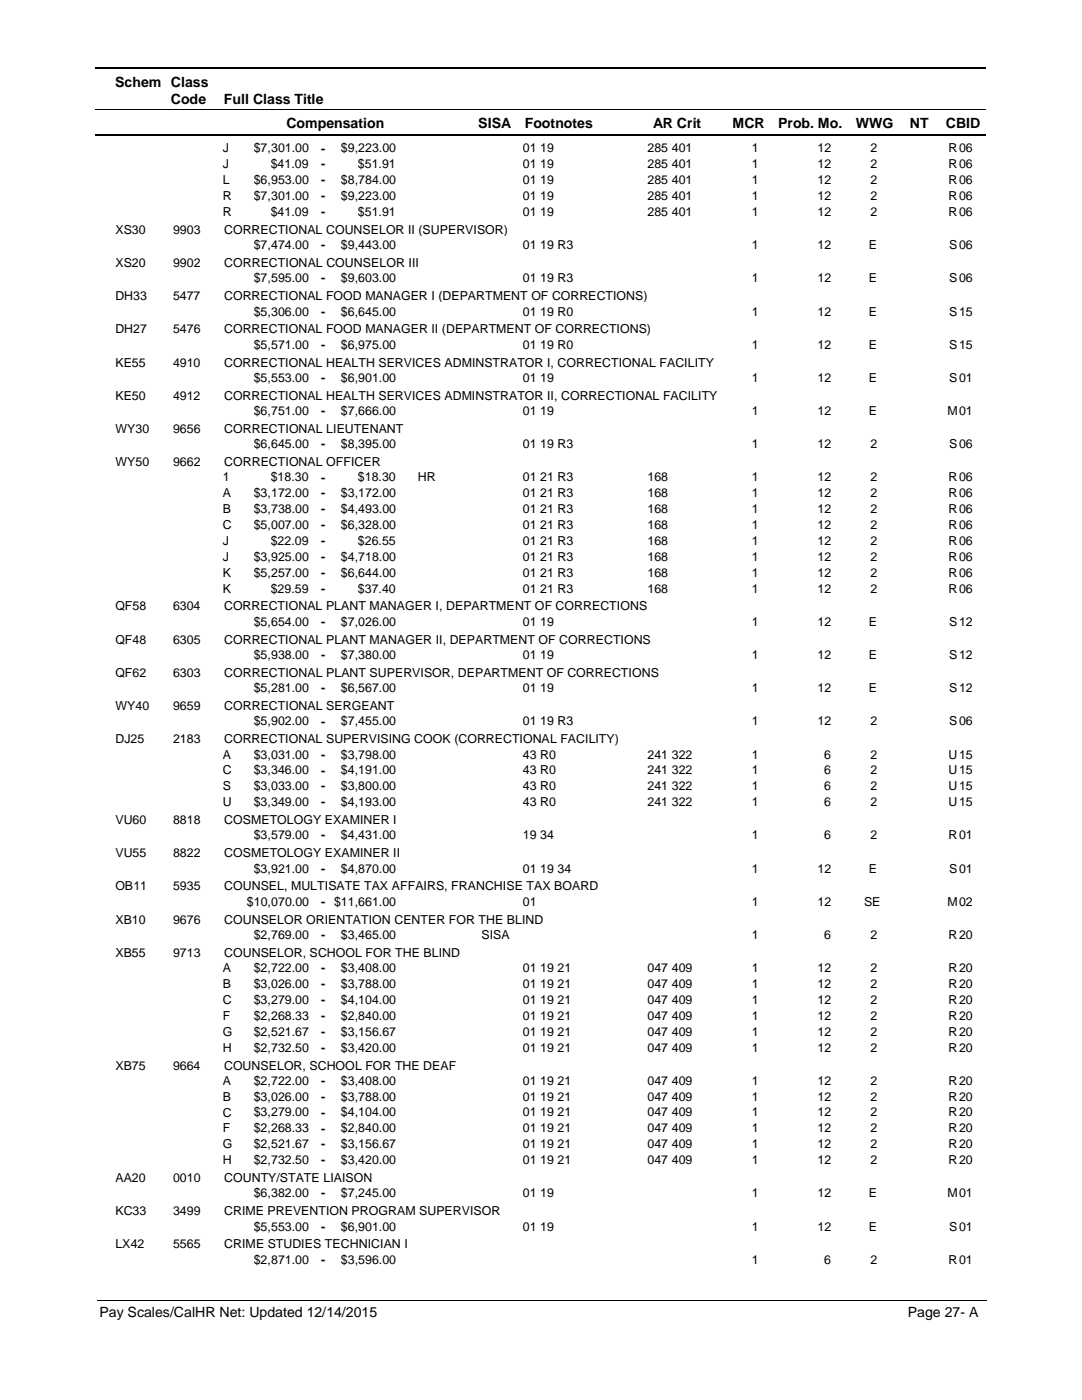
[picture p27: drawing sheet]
<svg xmlns="http://www.w3.org/2000/svg" width="216mm" height="279mm" viewBox="0 0 216 279" stroke-linecap="round" stroke-linejoin="round" font-family="sans-serif">
<defs><g id="words">
<g font-size="2.8">
<text x="23" y="17.3">Schem Class</text>
<text x="34.1" y="20.7">Code</text>
<text x="44.7" y="20.7">Full Class Title</text>
<text x="57.2" y="25.6">Compensation</text>
<text x="95.4" y="25.6">SISA</text>
<text x="104.7" y="25.6">Footnotes</text>
<text x="130.3" y="25.6">AR Crit</text>
<text x="146.2" y="25.6">MCR</text>
<text x="155.3" y="25.6">Prob. Mo.</text>
<text x="170.8" y="25.6">WWG</text>
<text x="181.5" y="25.6">NT</text>
<text x="188.7" y="25.6">CBID</text>
<text x="19.9" y="262.9">Pay Scales/CalHR Net: Updated 12/14/2015</text>
<text x="181.1" y="262.9">Page 27- A</text>
</g>
<g font-size="2.5">
<text x="44.5" y="33.6">J</text>
<text x="44.5" y="30.4">J</text>
<text x="50.6" y="30.4">$7,301.00</text>
<text x="54" y="33.6">$41.09</text>
<text x="64.1" y="30.4">-</text>
<text x="64.1" y="33.6">-</text>
<text x="68" y="30.4">$9,223.00</text>
<text x="71.4" y="33.6">$51.91</text>
<text x="104.3" y="30.4">01 19</text>
<text x="104.3" y="33.6">01 19</text>
<text x="129.2" y="30.4">285 401</text>
<text x="129.2" y="33.6">285 401</text>
<text x="150" y="33.6">1</text>
<text x="150" y="30.4">1</text>
<text x="163.1" y="30.4">12</text>
<text x="163.1" y="33.6">12</text>
<text x="173.7" y="30.4">2</text>
<text x="173.7" y="33.6">2</text>
<text x="189.3" y="33.6">R</text>
<text x="189.3" y="30.4">R</text>
<text x="191.4" y="30.4">06</text>
<text x="191.4" y="33.6">06</text>
<text x="44.5" y="36.8">L</text>
<text x="44.5" y="39.9">R</text>
<text x="50.6" y="36.8">$6,953.00</text>
<text x="50.6" y="39.9">$7,301.00</text>
<text x="64.1" y="36.8">-</text>
<text x="64.1" y="40">-</text>
<text x="68" y="36.8">$8,784.00</text>
<text x="68" y="39.9">$9,223.00</text>
<text x="104.3" y="36.8">01 19</text>
<text x="104.3" y="39.9">01 19</text>
<text x="129.2" y="36.8">285 401</text>
<text x="129.2" y="39.9">285 401</text>
<text x="150" y="39.9">1</text>
<text x="150" y="36.8">1</text>
<text x="163.1" y="36.8">12</text>
<text x="163.1" y="39.9">12</text>
<text x="173.7" y="36.8">2</text>
<text x="173.7" y="39.9">2</text>
<text x="189.3" y="39.9">R</text>
<text x="189.3" y="36.8">R</text>
<text x="191.4" y="36.8">06</text>
<text x="191.4" y="39.9">06</text>
<text x="23" y="46.7">XS30</text>
<text x="34.5" y="46.7">9903</text>
<text x="44.5" y="43.1">R</text>
<text x="44.7" y="46.7">CORRECTIONAL COUNSELOR II (SUPERVISOR)</text>
<text x="54" y="43.1">$41.09</text>
<text x="64.1" y="43.1">-</text>
<text x="71.4" y="43.1">$51.91</text>
<text x="104.3" y="43.1">01 19</text>
<text x="129.2" y="43.1">285 401</text>
<text x="150" y="43.1">1</text>
<text x="163.1" y="43.1">12</text>
<text x="173.7" y="43.1">2</text>
<text x="189.3" y="43.1">R</text>
<text x="191.4" y="43.1">06</text>
<text x="23" y="53.3">XS20</text>
<text x="34.5" y="53.3">9902</text>
<text x="44.7" y="53.3">CORRECTIONAL COUNSELOR III</text>
<text x="50.6" y="49.7">$7,474.00</text>
<text x="64.1" y="49.7">-</text>
<text x="68" y="49.7">$9,443.00</text>
<text x="104.3" y="49.7">01 19 R3</text>
<text x="150" y="49.7">1</text>
<text x="163.1" y="49.7">12</text>
<text x="173.4" y="49.7">E</text>
<text x="189.4" y="49.7">S</text>
<text x="191.4" y="49.7">06</text>
<text x="23" y="59.9">DH33</text>
<text x="34.5" y="59.9">5477</text>
<text x="44.7" y="59.9">CORRECTIONAL FOOD MANAGER I (DEPARTMENT OF CORRECTIONS)</text>
<text x="50.6" y="56.3">$7,595.00</text>
<text x="64.1" y="56.4">-</text>
<text x="68" y="56.3">$9,603.00</text>
<text x="104.3" y="56.3">01 19 R3</text>
<text x="150" y="56.3">1</text>
<text x="163.1" y="56.3">12</text>
<text x="173.4" y="56.3">E</text>
<text x="189.4" y="56.3">S</text>
<text x="191.4" y="56.3">06</text>
<text x="50.6" y="63">$5,306.00</text>
<text x="64.1" y="63">-</text>
<text x="68" y="63">$6,645.00</text>
<text x="104.3" y="63">01 19 R0</text>
<text x="150" y="63">1</text>
<text x="163.1" y="63">12</text>
<text x="173.4" y="63">E</text>
<text x="189.4" y="63">S</text>
<text x="191.4" y="63">15</text>
<text x="23" y="66.5">DH27</text>
<text x="34.5" y="66.5">5476</text>
<text x="44.7" y="66.5">CORRECTIONAL FOOD MANAGER II (DEPARTMENT OF CORRECTIONS)</text>
<text x="50.6" y="69.6">$5,571.00</text>
<text x="64.1" y="69.6">-</text>
<text x="68" y="69.6">$6,975.00</text>
<text x="104.3" y="69.6">01 19 R0</text>
<text x="150" y="69.6">1</text>
<text x="163.1" y="69.6">12</text>
<text x="173.4" y="69.6">E</text>
<text x="189.4" y="69.6">S</text>
<text x="191.4" y="69.6">15</text>
<text x="23" y="73.2">KE55</text>
<text x="34.5" y="73.2">4910</text>
<text x="44.7" y="73.2">CORRECTIONAL HEALTH SERVICES ADMINSTRATOR I, CORRECTIONAL FACILITY</text>
<text x="50.6" y="76.2">$5,553.00</text>
<text x="64.1" y="76.2">-</text>
<text x="68" y="76.2">$6,901.00</text>
<text x="104.3" y="76.2">01 19</text>
<text x="150" y="76.2">1</text>
<text x="163.1" y="76.2">12</text>
<text x="173.4" y="76.2">E</text>
<text x="189.4" y="76.2">S</text>
<text x="191.4" y="76.2">01</text>
<text x="23" y="79.8">KE50</text>
<text x="34.5" y="79.8">4912</text>
<text x="44.7" y="79.8">CORRECTIONAL HEALTH SERVICES ADMINSTRATOR II, CORRECTIONAL FACILITY</text>
<text x="50.6" y="82.8">$6,751.00</text>
<text x="64.1" y="82.9">-</text>
<text x="68" y="82.8">$7,666.00</text>
<text x="104.3" y="82.8">01 19</text>
<text x="150" y="82.8">1</text>
<text x="163.1" y="82.8">12</text>
<text x="173.4" y="82.8">E</text>
<text x="189.1" y="82.8">M</text>
<text x="191.4" y="82.8">01</text>
<text x="23" y="86.4">WY30</text>
<text x="34.5" y="86.4">9656</text>
<text x="44.7" y="86.4">CORRECTIONAL LIEUTENANT</text>
<text x="50.6" y="89.5">$6,645.00</text>
<text x="64.1" y="89.5">-</text>
<text x="68" y="89.5">$8,395.00</text>
<text x="104.3" y="89.5">01 19 R3</text>
<text x="150" y="89.5">1</text>
<text x="163.1" y="89.5">12</text>
<text x="173.7" y="89.5">2</text>
<text x="189.4" y="89.5">S</text>
<text x="191.4" y="89.5">06</text>
<text x="23" y="93">WY50</text>
<text x="34.5" y="93">9662</text>
<text x="44.7" y="93">CORRECTIONAL OFFICER</text>
<text x="44.5" y="96.1">1</text>
<text x="44.5" y="99.2">A</text>
<text x="50.6" y="99.2">$3,172.00</text>
<text x="54" y="96.1">$18.30</text>
<text x="64.1" y="96.1">-</text>
<text x="64.1" y="99.3">-</text>
<text x="68" y="99.2">$3,172.00</text>
<text x="71.4" y="96.1">$18.30</text>
<text x="83.4" y="96.1">HR</text>
<text x="104.3" y="99.2">01 21 R3</text>
<text x="104.3" y="96.1">01 21 R3</text>
<text x="129.2" y="99.2">168</text>
<text x="129.2" y="96.1">168</text>
<text x="150" y="96.1">1</text>
<text x="150" y="99.2">1</text>
<text x="163.1" y="96.1">12</text>
<text x="163.1" y="99.2">12</text>
<text x="173.7" y="99.2">2</text>
<text x="173.7" y="96.1">2</text>
<text x="189.3" y="96.1">R</text>
<text x="189.3" y="99.2">R</text>
<text x="191.4" y="96.1">06</text>
<text x="191.4" y="99.2">06</text>
<text x="44.5" y="102.4">B</text>
<text x="44.5" y="105.6">C</text>
<text x="50.6" y="102.4">$3,738.00</text>
<text x="50.6" y="105.6">$5,007.00</text>
<text x="64.1" y="102.4">-</text>
<text x="64.1" y="105.6">-</text>
<text x="68" y="105.6">$6,328.00</text>
<text x="68" y="102.4">$4,493.00</text>
<text x="104.3" y="105.6">01 21 R3</text>
<text x="104.3" y="102.4">01 21 R3</text>
<text x="129.2" y="105.6">168</text>
<text x="129.2" y="102.4">168</text>
<text x="150" y="102.4">1</text>
<text x="150" y="105.6">1</text>
<text x="163.1" y="102.4">12</text>
<text x="163.1" y="105.6">12</text>
<text x="173.7" y="105.6">2</text>
<text x="173.7" y="102.4">2</text>
<text x="189.3" y="102.4">R</text>
<text x="189.3" y="105.6">R</text>
<text x="191.4" y="102.4">06</text>
<text x="191.4" y="105.6">06</text>
<text x="44.5" y="108.8">J</text>
<text x="44.5" y="111.9">J</text>
<text x="50.6" y="111.9">$3,925.00</text>
<text x="54" y="108.8">$22.09</text>
<text x="64.1" y="108.8">-</text>
<text x="64.1" y="112">-</text>
<text x="68" y="111.9">$4,718.00</text>
<text x="71.4" y="108.8">$26.55</text>
<text x="104.3" y="111.9">01 21 R3</text>
<text x="104.3" y="108.8">01 21 R3</text>
<text x="129.2" y="111.9">168</text>
<text x="129.2" y="108.8">168</text>
<text x="150" y="108.8">1</text>
<text x="150" y="111.9">1</text>
<text x="163.1" y="108.8">12</text>
<text x="163.1" y="111.9">12</text>
<text x="173.7" y="111.9">2</text>
<text x="173.7" y="108.8">2</text>
<text x="189.3" y="108.8">R</text>
<text x="189.3" y="111.9">R</text>
<text x="191.4" y="108.8">06</text>
<text x="191.4" y="111.9">06</text>
<text x="44.5" y="115.1">K</text>
<text x="44.5" y="118.3">K</text>
<text x="50.6" y="115.1">$5,257.00</text>
<text x="54" y="118.3">$29.59</text>
<text x="64.1" y="115.1">-</text>
<text x="64.1" y="118.3">-</text>
<text x="68" y="115.1">$6,644.00</text>
<text x="71.4" y="118.3">$37.40</text>
<text x="104.3" y="115.1">01 21 R3</text>
<text x="104.3" y="118.3">01 21 R3</text>
<text x="129.2" y="115.1">168</text>
<text x="129.2" y="118.3">168</text>
<text x="150" y="118.3">1</text>
<text x="150" y="115.1">1</text>
<text x="163.1" y="115.1">12</text>
<text x="163.1" y="118.3">12</text>
<text x="173.7" y="115.1">2</text>
<text x="173.7" y="118.3">2</text>
<text x="189.3" y="118.3">R</text>
<text x="189.3" y="115.1">R</text>
<text x="191.4" y="115.1">06</text>
<text x="191.4" y="118.3">06</text>
<text x="23" y="121.8">QF58</text>
<text x="34.5" y="121.8">6304</text>
<text x="44.7" y="121.8">CORRECTIONAL PLANT MANAGER I, DEPARTMENT OF CORRECTIONS</text>
<text x="50.6" y="124.9">$5,654.00</text>
<text x="64.1" y="124.9">-</text>
<text x="68" y="124.9">$7,026.00</text>
<text x="104.3" y="124.9">01 19</text>
<text x="150" y="124.9">1</text>
<text x="163.1" y="124.9">12</text>
<text x="173.4" y="124.9">E</text>
<text x="189.4" y="124.9">S</text>
<text x="191.4" y="124.9">12</text>
<text x="23" y="128.5">QF48</text>
<text x="34.5" y="128.5">6305</text>
<text x="44.7" y="128.5">CORRECTIONAL PLANT MANAGER II, DEPARTMENT OF CORRECTIONS</text>
<text x="50.6" y="131.5">$5,938.00</text>
<text x="64.1" y="131.5">-</text>
<text x="68" y="131.5">$7,380.00</text>
<text x="104.3" y="131.5">01 19</text>
<text x="150" y="131.5">1</text>
<text x="163.1" y="131.5">12</text>
<text x="173.4" y="131.5">E</text>
<text x="189.4" y="131.5">S</text>
<text x="191.4" y="131.5">12</text>
<text x="23" y="135.1">QF62</text>
<text x="34.5" y="135.1">6303</text>
<text x="44.7" y="135.1">CORRECTIONAL PLANT SUPERVISOR, DEPARTMENT OF CORRECTIONS</text>
<text x="23" y="141.7">WY40</text>
<text x="34.5" y="141.7">9659</text>
<text x="44.7" y="141.7">CORRECTIONAL SERGEANT</text>
<text x="50.6" y="138.1">$5,281.00</text>
<text x="64.1" y="138.2">-</text>
<text x="68" y="138.1">$6,567.00</text>
<text x="104.3" y="138.1">01 19</text>
<text x="150" y="138.1">1</text>
<text x="163.1" y="138.1">12</text>
<text x="173.4" y="138.1">E</text>
<text x="189.4" y="138.1">S</text>
<text x="191.4" y="138.1">12</text>
<text x="23" y="148.3">DJ25</text>
<text x="34.5" y="148.3">2183</text>
<text x="44.7" y="148.3">CORRECTIONAL SUPERVISING COOK (CORRECTIONAL FACILITY)</text>
<text x="50.6" y="144.8">$5,902.00</text>
<text x="64.1" y="144.8">-</text>
<text x="68" y="144.8">$7,455.00</text>
<text x="104.3" y="144.8">01 19 R3</text>
<text x="150" y="144.8">1</text>
<text x="163.1" y="144.8">12</text>
<text x="173.7" y="144.8">2</text>
<text x="189.4" y="144.8">S</text>
<text x="191.4" y="144.8">06</text>
<text x="44.5" y="154.6">C</text>
<text x="44.5" y="151.4">A</text>
<text x="50.6" y="151.4">$3,031.00</text>
<text x="50.6" y="154.6">$3,346.00</text>
<text x="64.1" y="151.4">-</text>
<text x="64.1" y="154.6">-</text>
<text x="68" y="151.4">$3,798.00</text>
<text x="68" y="154.6">$4,191.00</text>
<text x="104.3" y="151.4">43 R0</text>
<text x="104.3" y="154.6">43 R0</text>
<text x="129.2" y="151.4">241 322</text>
<text x="129.2" y="154.6">241 322</text>
<text x="150" y="151.4">1</text>
<text x="150" y="154.6">1</text>
<text x="164.5" y="151.4">6</text>
<text x="164.5" y="154.6">6</text>
<text x="173.7" y="151.4">2</text>
<text x="173.7" y="154.6">2</text>
<text x="189.3" y="151.4">U</text>
<text x="189.3" y="154.6">U</text>
<text x="191.4" y="151.4">15</text>
<text x="191.4" y="154.6">15</text>
<text x="44.5" y="157.7">S</text>
<text x="44.5" y="160.9">U</text>
<text x="50.6" y="157.7">$3,033.00</text>
<text x="50.6" y="160.9">$3,349.00</text>
<text x="64.1" y="157.8">-</text>
<text x="64.1" y="160.9">-</text>
<text x="68" y="157.7">$3,800.00</text>
<text x="68" y="160.9">$4,193.00</text>
<text x="104.3" y="157.7">43 R0</text>
<text x="104.3" y="160.9">43 R0</text>
<text x="129.2" y="157.7">241 322</text>
<text x="129.2" y="160.9">241 322</text>
<text x="150" y="157.7">1</text>
<text x="150" y="160.9">1</text>
<text x="164.5" y="157.7">6</text>
<text x="164.5" y="160.9">6</text>
<text x="173.7" y="157.7">2</text>
<text x="173.7" y="160.9">2</text>
<text x="189.3" y="157.7">U</text>
<text x="189.3" y="160.9">U</text>
<text x="191.4" y="157.7">15</text>
<text x="191.4" y="160.9">15</text>
<text x="23" y="164.5">VU60</text>
<text x="34.5" y="164.5">8818</text>
<text x="44.7" y="164.5">COSMETOLOGY EXAMINER I</text>
<text x="50.6" y="167.5">$3,579.00</text>
<text x="64.1" y="167.5">-</text>
<text x="68" y="167.5">$4,431.00</text>
<text x="104.3" y="167.5">19 34</text>
<text x="150" y="167.5">1</text>
<text x="164.5" y="167.5">6</text>
<text x="173.7" y="167.5">2</text>
<text x="189.3" y="167.5">R</text>
<text x="191.4" y="167.5">01</text>
<text x="23" y="171.1">VU55</text>
<text x="34.5" y="171.1">8822</text>
<text x="44.7" y="171.1">COSMETOLOGY EXAMINER II</text>
<text x="23" y="177.7">OB11</text>
<text x="34.5" y="177.7">5935</text>
<text x="44.7" y="177.7">COUNSEL, MULTISATE TAX AFFAIRS, FRANCHISE TAX BOARD</text>
<text x="50.6" y="174.1">$3,921.00</text>
<text x="64.1" y="174.2">-</text>
<text x="68" y="174.1">$4,870.00</text>
<text x="104.3" y="174.1">01 19 34</text>
<text x="150" y="174.1">1</text>
<text x="163.1" y="174.1">12</text>
<text x="173.4" y="174.1">E</text>
<text x="189.4" y="174.1">S</text>
<text x="191.4" y="174.1">01</text>
<text x="23" y="184.3">XB10</text>
<text x="34.5" y="184.3">9676</text>
<text x="44.7" y="184.3">COUNSELOR ORIENTATION CENTER FOR THE BLIND</text>
<text x="49.3" y="180.8">$10,070.00</text>
<text x="64.1" y="180.8">- $11,661.00</text>
<text x="104.3" y="180.8">01</text>
<text x="150" y="180.8">1</text>
<text x="163.1" y="180.8">12</text>
<text x="172.4" y="180.8">SE</text>
<text x="189.1" y="180.8">M</text>
<text x="191.4" y="180.8">02</text>
<text x="23" y="190.9">XB55</text>
<text x="34.5" y="190.9">9713</text>
<text x="44.7" y="190.9">COUNSELOR, SCHOOL FOR THE BLIND</text>
<text x="50.6" y="187.4">$2,769.00</text>
<text x="64.1" y="187.4">-</text>
<text x="68" y="187.4">$3,465.00</text>
<text x="96.1" y="187.4">SISA</text>
<text x="150" y="187.4">1</text>
<text x="164.5" y="187.4">6</text>
<text x="173.7" y="187.4">2</text>
<text x="189.3" y="187.4">R</text>
<text x="191.4" y="187.4">20</text>
<text x="44.5" y="194">A</text>
<text x="44.5" y="197.2">B</text>
<text x="50.6" y="194">$2,722.00</text>
<text x="50.6" y="197.2">$3,026.00</text>
<text x="64.1" y="194">-</text>
<text x="64.1" y="197.2">-</text>
<text x="68" y="194">$3,408.00</text>
<text x="68" y="197.2">$3,788.00</text>
<text x="104.3" y="194">01 19 21</text>
<text x="104.3" y="197.2">01 19 21</text>
<text x="129.2" y="194">047 409</text>
<text x="129.2" y="197.2">047 409</text>
<text x="150" y="194">1</text>
<text x="150" y="197.2">1</text>
<text x="163.1" y="194">12</text>
<text x="163.1" y="197.2">12</text>
<text x="173.7" y="194">2</text>
<text x="173.7" y="197.2">2</text>
<text x="189.3" y="194">R</text>
<text x="189.3" y="197.2">R</text>
<text x="191.4" y="194">20</text>
<text x="191.4" y="197.2">20</text>
<text x="44.5" y="200.3">C</text>
<text x="44.5" y="203.5">F</text>
<text x="50.6" y="200.3">$3,279.00</text>
<text x="50.6" y="203.5">$2,268.33</text>
<text x="64.1" y="200.4">-</text>
<text x="64.1" y="203.6">-</text>
<text x="68" y="200.3">$4,104.00</text>
<text x="68" y="203.5">$2,840.00</text>
<text x="104.3" y="200.3">01 19 21</text>
<text x="104.3" y="203.5">01 19 21</text>
<text x="129.2" y="200.3">047 409</text>
<text x="129.2" y="203.5">047 409</text>
<text x="150" y="200.3">1</text>
<text x="150" y="203.5">1</text>
<text x="163.1" y="200.3">12</text>
<text x="163.1" y="203.5">12</text>
<text x="173.7" y="200.3">2</text>
<text x="173.7" y="203.5">2</text>
<text x="189.3" y="200.3">R</text>
<text x="189.3" y="203.5">R</text>
<text x="191.4" y="200.3">20</text>
<text x="191.4" y="203.5">20</text>
<text x="44.5" y="206.7">G</text>
<text x="44.5" y="209.9">H</text>
<text x="50.6" y="206.7">$2,521.67</text>
<text x="50.6" y="209.9">$2,732.50</text>
<text x="64.1" y="206.7">-</text>
<text x="64.1" y="209.9">-</text>
<text x="68" y="209.9">$3,420.00</text>
<text x="68" y="206.7">$3,156.67</text>
<text x="104.3" y="209.9">01 19 21</text>
<text x="104.3" y="206.7">01 19 21</text>
<text x="129.2" y="209.9">047 409</text>
<text x="129.2" y="206.7">047 409</text>
<text x="150" y="206.7">1</text>
<text x="150" y="209.9">1</text>
<text x="163.1" y="206.7">12</text>
<text x="163.1" y="209.9">12</text>
<text x="173.7" y="209.9">2</text>
<text x="173.7" y="206.7">2</text>
<text x="189.3" y="206.7">R</text>
<text x="189.3" y="209.9">R</text>
<text x="191.4" y="206.7">20</text>
<text x="191.4" y="209.9">20</text>
<text x="23" y="213.4">XB75</text>
<text x="34.5" y="213.4">9664</text>
<text x="44.7" y="213.4">COUNSELOR, SCHOOL FOR THE DEAF</text>
<text x="44.5" y="219.6">B</text>
<text x="44.5" y="216.5">A</text>
<text x="50.6" y="216.5">$2,722.00</text>
<text x="50.6" y="219.6">$3,026.00</text>
<text x="64.1" y="216.5">-</text>
<text x="64.1" y="219.7">-</text>
<text x="68" y="216.5">$3,408.00</text>
<text x="68" y="219.6">$3,788.00</text>
<text x="104.3" y="216.5">01 19 21</text>
<text x="104.3" y="219.6">01 19 21</text>
<text x="129.2" y="216.5">047 409</text>
<text x="129.2" y="219.6">047 409</text>
<text x="150" y="216.5">1</text>
<text x="150" y="219.6">1</text>
<text x="163.1" y="216.5">12</text>
<text x="163.1" y="219.6">12</text>
<text x="173.7" y="216.5">2</text>
<text x="173.7" y="219.6">2</text>
<text x="189.3" y="216.5">R</text>
<text x="189.3" y="219.6">R</text>
<text x="191.4" y="216.5">20</text>
<text x="191.4" y="219.6">20</text>
<text x="44.5" y="222.8">C</text>
<text x="44.5" y="226">F</text>
<text x="50.6" y="222.8">$3,279.00</text>
<text x="50.6" y="226">$2,268.33</text>
<text x="64.1" y="222.8">-</text>
<text x="64.1" y="226">-</text>
<text x="68" y="222.8">$4,104.00</text>
<text x="68" y="226">$2,840.00</text>
<text x="104.3" y="222.8">01 19 21</text>
<text x="104.3" y="226">01 19 21</text>
<text x="129.2" y="222.8">047 409</text>
<text x="129.2" y="226">047 409</text>
<text x="150" y="222.8">1</text>
<text x="150" y="226">1</text>
<text x="163.1" y="222.8">12</text>
<text x="163.1" y="226">12</text>
<text x="173.7" y="222.8">2</text>
<text x="173.7" y="226">2</text>
<text x="189.3" y="222.8">R</text>
<text x="189.3" y="226">R</text>
<text x="191.4" y="222.8">20</text>
<text x="191.4" y="226">20</text>
<text x="44.5" y="229.2">G</text>
<text x="44.5" y="232.3">H</text>
<text x="50.6" y="229.2">$2,521.67</text>
<text x="50.6" y="232.3">$2,732.50</text>
<text x="64.1" y="229.2">-</text>
<text x="64.1" y="232.4">-</text>
<text x="68" y="229.2">$3,156.67</text>
<text x="68" y="232.3">$3,420.00</text>
<text x="104.3" y="229.2">01 19 21</text>
<text x="104.3" y="232.3">01 19 21</text>
<text x="129.2" y="229.2">047 409</text>
<text x="129.2" y="232.3">047 409</text>
<text x="150" y="232.3">1</text>
<text x="150" y="229.2">1</text>
<text x="163.1" y="229.2">12</text>
<text x="163.1" y="232.3">12</text>
<text x="173.7" y="229.2">2</text>
<text x="173.7" y="232.3">2</text>
<text x="189.3" y="232.3">R</text>
<text x="189.3" y="229.2">R</text>
<text x="191.4" y="229.2">20</text>
<text x="191.4" y="232.3">20</text>
<text x="23" y="235.9">AA20</text>
<text x="34.5" y="235.9">0010</text>
<text x="44.7" y="235.9">COUNTY/STATE LIAISON</text>
<text x="50.6" y="239">$6,382.00</text>
<text x="64.1" y="239">-</text>
<text x="68" y="239">$7,245.00</text>
<text x="104.3" y="239">01 19</text>
<text x="150" y="239">1</text>
<text x="163.1" y="239">12</text>
<text x="173.4" y="239">E</text>
<text x="189.1" y="239">M</text>
<text x="191.4" y="239">01</text>
<text x="23" y="242.5">KC33</text>
<text x="34.5" y="242.5">3499</text>
<text x="44.7" y="242.5">CRIME PREVENTION PROGRAM SUPERVISOR</text>
<text x="50.6" y="245.6">$5,553.00</text>
<text x="64.1" y="245.6">-</text>
<text x="68" y="245.6">$6,901.00</text>
<text x="104.3" y="245.6">01 19</text>
<text x="150" y="245.6">1</text>
<text x="163.1" y="245.6">12</text>
<text x="173.4" y="245.6">E</text>
<text x="189.4" y="245.6">S</text>
<text x="191.4" y="245.6">01</text>
<text x="23" y="249.2">LX42</text>
<text x="34.5" y="249.2">5565</text>
<text x="44.7" y="249.2">CRIME STUDIES TECHNICIAN I</text>
<text x="50.6" y="252.2">$2,871.00</text>
<text x="64.1" y="252.2">-</text>
<text x="68" y="252.2">$3,596.00</text>
<text x="150" y="252.2">1</text>
<text x="164.5" y="252.2">6</text>
<text x="173.7" y="252.2">2</text>
<text x="189.3" y="252.2">R</text>
<text x="191.4" y="252.2">01</text>
</g>
</g></defs>
<path d="M19 13.5h177.8M19 27h177.8" fill="none" stroke="#000" stroke-width=".36"/>
<path d="M19 21.8h177.8" fill="none" stroke="#000" stroke-width=".2"/>
<g fill="#fff">
<path d="M46.9 27.8h16.3v3h-16.3z"/>
<path d="M191 27.8h4.2v3h-4.2z"/>
<path d="M46.9 31h16.3v2.9h-16.3z"/>
<path d="M191 31h4.2v2.9h-4.2z"/>
<path d="M46.9 34.1h16.3v3h-16.3z"/>
<path d="M191 34.1h4.2v3h-4.2z"/>
<path d="M46.9 37.3h16.3v3h-16.3z"/>
<path d="M191 37.3h4.2v3h-4.2z"/>
<path d="M46.9 40.5h16.3v3h-16.3z"/>
<path d="M191 40.5h4.2v3h-4.2z"/>
<path d="M46.9 47.1h16.3v3h-16.3z"/>
<path d="M191 47.1h4.2v3h-4.2z"/>
<path d="M46.9 53.7h16.3v3h-16.3z"/>
<path d="M191 53.7h4.2v3h-4.2z"/>
<path d="M46.9 60.3h16.3v3h-16.3z"/>
<path d="M191 60.3h4.2v3h-4.2z"/>
<path d="M46.9 67h16.3v2.9h-16.3z"/>
<path d="M191 67h4.2v2.9h-4.2z"/>
<path d="M46.9 73.6h16.3v2.9h-16.3z"/>
<path d="M191 73.6h4.2v2.9h-4.2z"/>
<path d="M46.9 80.2h16.3v3h-16.3z"/>
<path d="M191 80.2h4.2v3h-4.2z"/>
<path d="M46.9 86.8h16.3v3h-16.3z"/>
<path d="M191 86.8h4.2v3h-4.2z"/>
<path d="M46.9 93.4h16.3v3h-16.3z"/>
<path d="M191 93.4h4.2v3h-4.2z"/>
<path d="M46.9 96.6h16.3v3h-16.3z"/>
<path d="M191 96.6h4.2v3h-4.2z"/>
<path d="M46.9 99.8h16.3v3h-16.3z"/>
<path d="M191 99.8h4.2v3h-4.2z"/>
<path d="M46.9 103h16.3v2.9h-16.3z"/>
<path d="M191 103h4.2v2.9h-4.2z"/>
<path d="M46.9 106.1h16.3v3h-16.3z"/>
<path d="M191 106.1h4.2v3h-4.2z"/>
<path d="M46.9 109.3h16.3v3h-16.3z"/>
<path d="M191 109.3h4.2v3h-4.2z"/>
<path d="M46.9 112.5h16.3v2.9h-16.3z"/>
<path d="M191 112.5h4.2v2.9h-4.2z"/>
<path d="M46.9 115.6h16.3v3h-16.3z"/>
<path d="M191 115.6h4.2v3h-4.2z"/>
<path d="M46.9 122.3h16.3v2.9h-16.3z"/>
<path d="M191 122.3h4.2v2.9h-4.2z"/>
<path d="M46.9 128.9h16.3v3h-16.3z"/>
<path d="M191 128.9h4.2v3h-4.2z"/>
<path d="M46.9 135.5h16.3v3h-16.3z"/>
<path d="M191 135.5h4.2v3h-4.2z"/>
<path d="M46.9 142.1h16.3v3h-16.3z"/>
<path d="M191 142.1h4.2v3h-4.2z"/>
<path d="M46.9 148.8h16.3v2.9h-16.3z"/>
<path d="M191 148.8h4.2v2.9h-4.2z"/>
<path d="M46.9 151.9h16.3v3h-16.3z"/>
<path d="M191 151.9h4.2v3h-4.2z"/>
<path d="M46.9 155.1h16.3v3h-16.3z"/>
<path d="M191 155.1h4.2v3h-4.2z"/>
<path d="M46.9 158.3h16.3v2.9h-16.3z"/>
<path d="M191 158.3h4.2v2.9h-4.2z"/>
<path d="M46.9 164.9h16.3v3h-16.3z"/>
<path d="M191 164.9h4.2v3h-4.2z"/>
<path d="M46.9 171.5h16.3v3h-16.3z"/>
<path d="M191 171.5h4.2v3h-4.2z"/>
<path d="M46.9 178.1h16.3v3h-16.3z"/>
<path d="M191 178.1h4.2v3h-4.2z"/>
<path d="M46.9 184.7h16.3v3h-16.3z"/>
<path d="M191 184.7h4.2v3h-4.2z"/>
<path d="M46.9 191.4h16.3v3h-16.3z"/>
<path d="M191 191.4h4.2v3h-4.2z"/>
<path d="M46.9 194.6h16.3v2.9h-16.3z"/>
<path d="M191 194.6h4.2v2.9h-4.2z"/>
<path d="M46.9 197.7h16.3v3h-16.3z"/>
<path d="M191 197.7h4.2v3h-4.2z"/>
<path d="M46.9 200.9h16.3v3h-16.3z"/>
<path d="M191 200.9h4.2v3h-4.2z"/>
<path d="M46.9 204.1h16.3v3h-16.3z"/>
<path d="M191 204.1h4.2v3h-4.2z"/>
<path d="M46.9 207.2h16.3v3h-16.3z"/>
<path d="M191 207.2h4.2v3h-4.2z"/>
<path d="M46.9 213.8h16.3v3h-16.3z"/>
<path d="M191 213.8h4.2v3h-4.2z"/>
<path d="M46.9 217h16.3v3h-16.3z"/>
<path d="M191 217h4.2v3h-4.2z"/>
<path d="M46.9 220.2h16.3v3h-16.3z"/>
<path d="M191 220.2h4.2v3h-4.2z"/>
<path d="M46.9 223.4h16.3v2.9h-16.3z"/>
<path d="M191 223.4h4.2v2.9h-4.2z"/>
<path d="M46.9 226.5h16.3v3h-16.3z"/>
<path d="M191 226.5h4.2v3h-4.2z"/>
<path d="M46.9 229.7h16.3v3h-16.3z"/>
<path d="M191 229.7h4.2v3h-4.2z"/>
<path d="M46.9 236.3h16.3v3h-16.3z"/>
<path d="M191 236.3h4.2v3h-4.2z"/>
<path d="M46.9 243h16.3v2.9h-16.3z"/>
<path d="M191 243h4.2v2.9h-4.2z"/>
<path d="M46.9 249.6h16.3v2.9h-16.3z"/>
<path d="M191 249.6h4.2v2.9h-4.2z"/>
</g>
<path d="M19.4 259.6h177.4" fill="none" stroke="#000" stroke-width=".2"/>
<use href="#words"/>
</svg>
